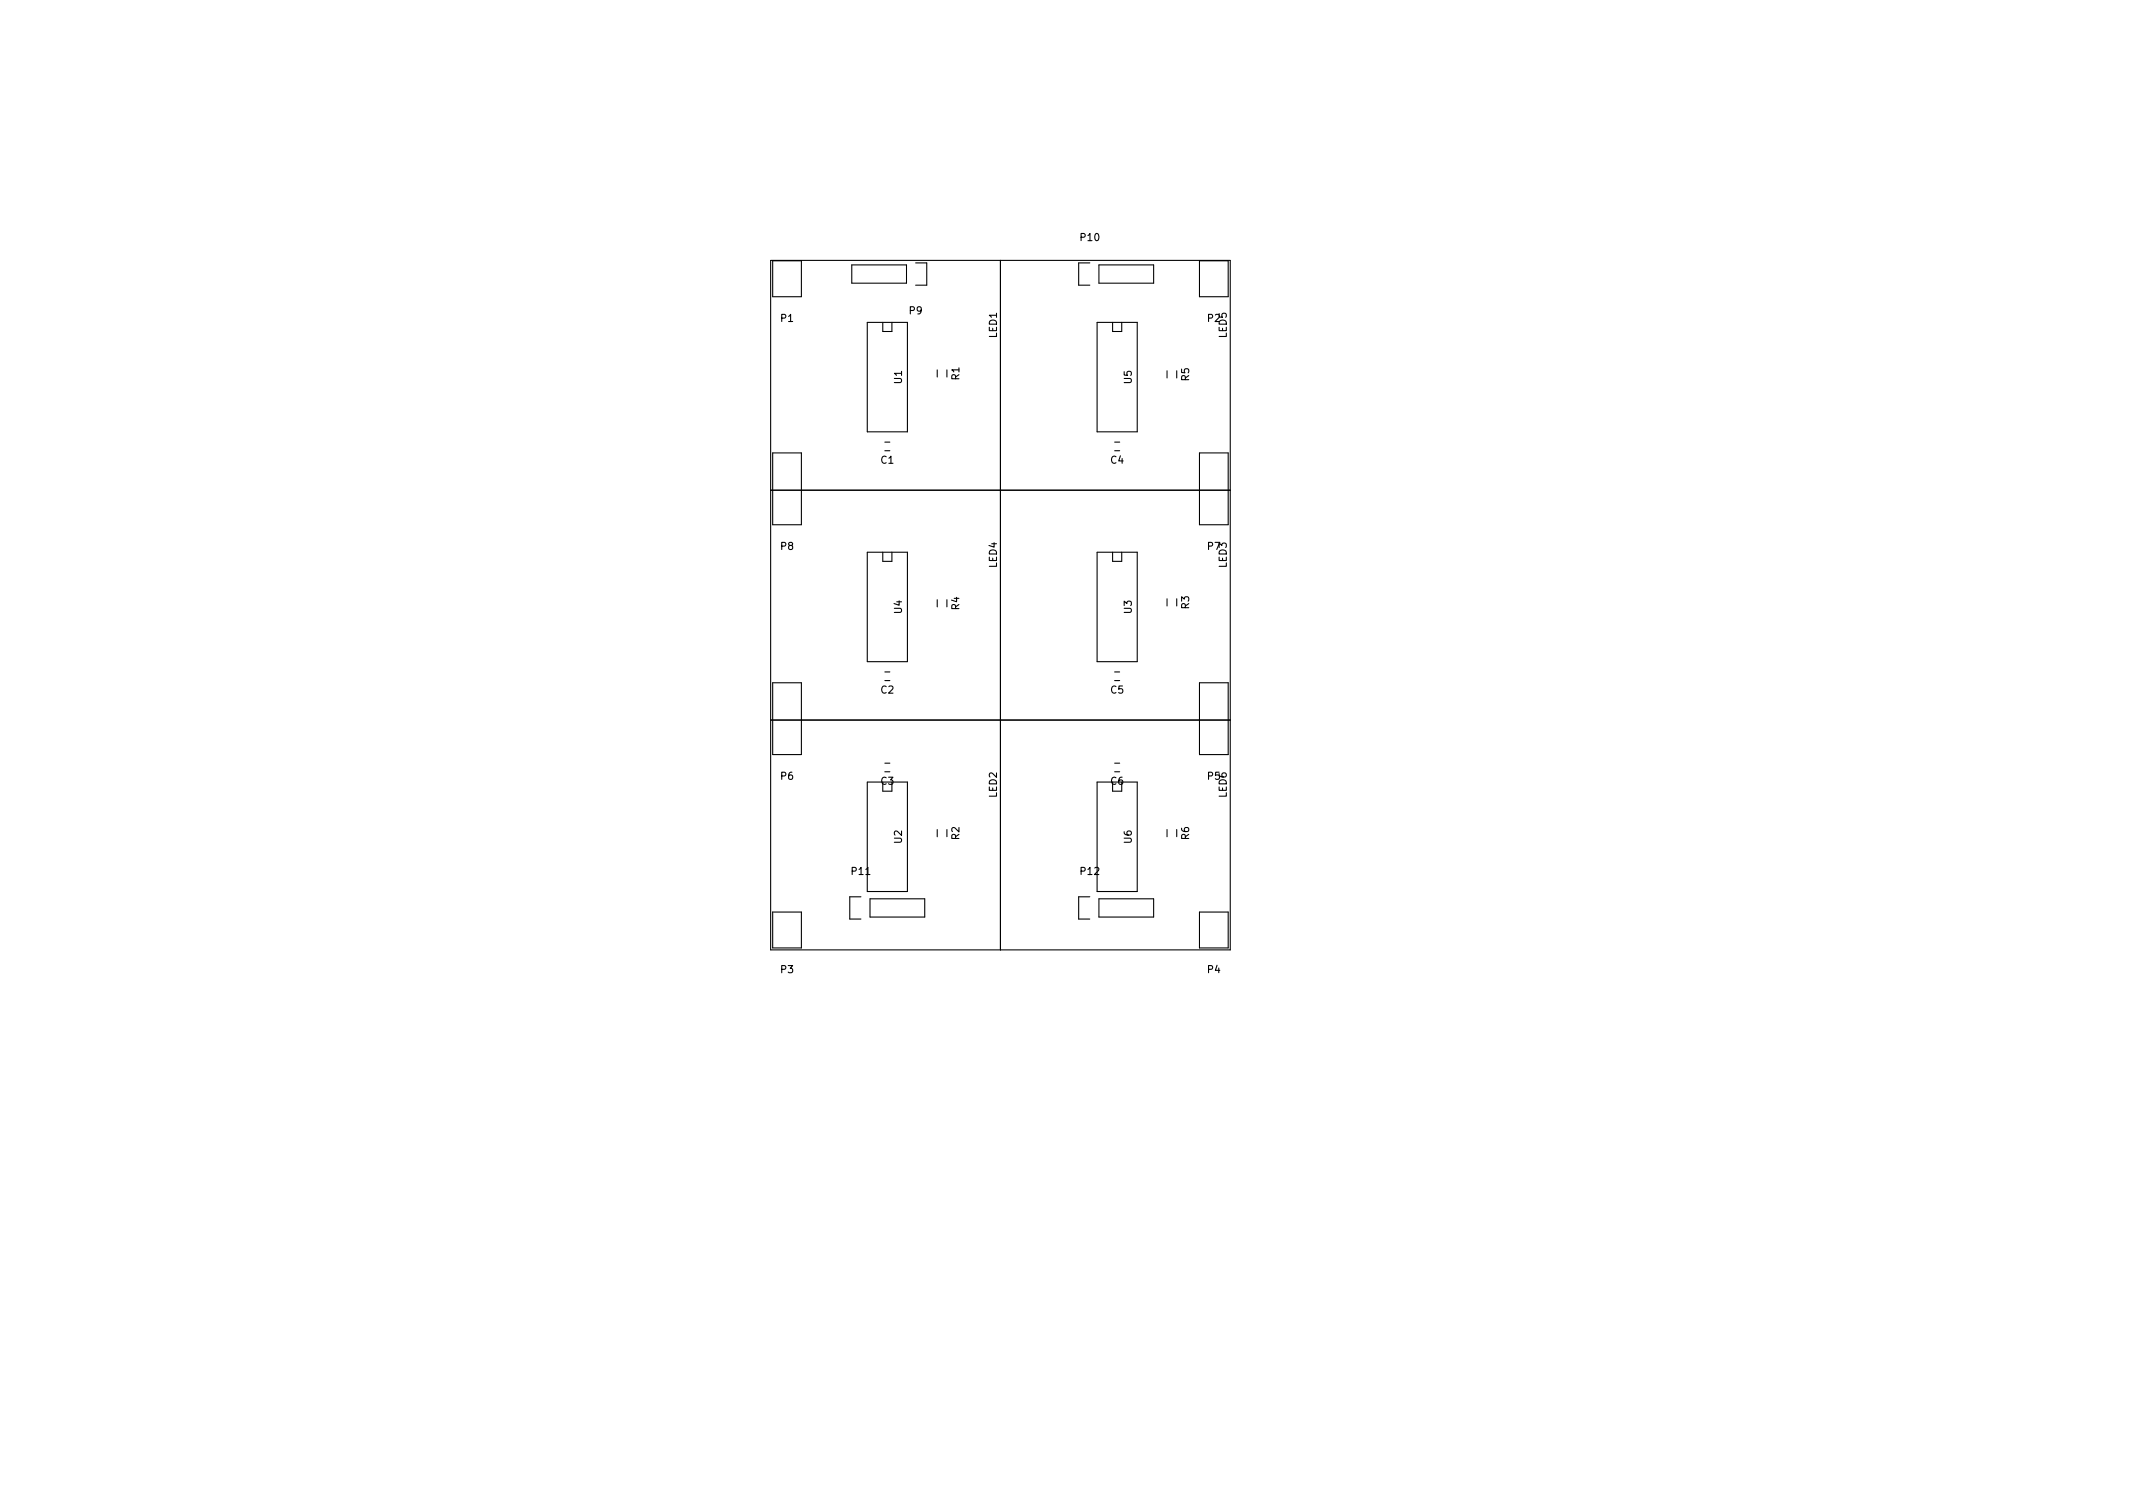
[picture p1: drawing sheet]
<svg xmlns="http://www.w3.org/2000/svg" width="297mm" height="210mm" viewBox="0 0 297 210" stroke-linecap="round" stroke-linejoin="round" font-family="sans-serif">
<defs><g id="words">
<g font-size="1.4">
<text x="150.5" y="33.6">P10</text>
<text x="108.7" y="44.8">P1</text>
<text x="126.7" y="43.8">P9</text>
<text x="138.8" y="47" transform="rotate(-90 138.8 47)">LED1</text>
<text x="168.2" y="44.8">P2</text>
<text x="170.8" y="47" transform="rotate(-90 170.8 47)">LED5</text>
<text x="125.6" y="53.4" transform="rotate(-90 125.6 53.4)">U1</text>
<text x="133.6" y="52.9" transform="rotate(-90 133.6 52.9)">R1</text>
<text x="157.6" y="53.4" transform="rotate(-90 157.6 53.4)">U5</text>
<text x="165.6" y="53" transform="rotate(-90 165.6 53)">R5</text>
<text x="122.7" y="64.6">C1</text>
<text x="154.7" y="64.6">C4</text>
<text x="108.7" y="76.6">P8</text>
<text x="168.2" y="76.6">P7</text>
<text x="138.8" y="79" transform="rotate(-90 138.8 79)">LED4</text>
<text x="170.8" y="79" transform="rotate(-90 170.8 79)">LED3</text>
<text x="125.6" y="85.4" transform="rotate(-90 125.6 85.4)">U4</text>
<text x="133.6" y="84.9" transform="rotate(-90 133.6 84.9)">R4</text>
<text x="157.6" y="85.4" transform="rotate(-90 157.6 85.4)">U3</text>
<text x="165.6" y="84.8" transform="rotate(-90 165.6 84.8)">R3</text>
<text x="122.7" y="96.6">C2</text>
<text x="154.7" y="96.6">C5</text>
<text x="108.7" y="108.6">P6</text>
<text x="122.7" y="109.3">C3</text>
<text x="138.8" y="111" transform="rotate(-90 138.8 111)">LED2</text>
<text x="154.7" y="109.3">C6</text>
<text x="168.2" y="108.6">P5</text>
<text x="170.8" y="111" transform="rotate(-90 170.8 111)">LED6</text>
<text x="125.6" y="117.4" transform="rotate(-90 125.6 117.4)">U2</text>
<text x="133.6" y="116.9" transform="rotate(-90 133.6 116.9)">R2</text>
<text x="157.6" y="117.4" transform="rotate(-90 157.6 117.4)">U6</text>
<text x="165.6" y="116.9" transform="rotate(-90 165.6 116.9)">R6</text>
<text x="118.6" y="121.8">P11</text>
<text x="150.5" y="121.8">P12</text>
<text x="108.7" y="135.5">P3</text>
<text x="168.2" y="135.5">P4</text>
</g>
</g></defs>
<g fill="none" stroke="#000" stroke-width=".15">
<path d="M107.3 36.3h64v96h-64zM107.6 36.3h4v5h-4zM118.6 36.9h7.6v2.5h-7.6zM127.5 36.6h1.6v3.1h-1.6M139.3 36.3v96M151.8 36.6h-1.6v3.1h1.6M153 36.9h7.7v2.5h-7.7zM167 36.3h4v5h-4zM120.8 44.9h5.6v15.2h-5.6zM122.9 44.9v1.3h1.3v-1.3M130.5 51.5v1M131.9 51.5v1"/>
<path d="M152.8 44.9h5.6v15.2h-5.6zM154.9 44.9v1.3h1.3v-1.3M162.5 51.6v1M163.9 51.6v1M107.3 68.3h64M107.6 63.1h4v10h-4zM120.8 76.9h5.6v15.2h-5.6zM122.9 76.9v1.3h1.3v-1.3M123.2 62.8h.7M123.2 61.6h.7M152.8 76.9h5.6v15.2h-5.6zM154.9 76.9v1.3h1.3v-1.3"/>
<path d="M155.2 62.8h.7M155.2 61.6h.7M167 63.1h4v10h-4zM107.6 95.1h4v10h-4zM123.2 94.8h.7M123.2 93.6h.7M130.5 83.5v1M131.9 83.5v1M155.2 94.8h.7M155.2 93.6h.7M162.5 83.4v1M163.9 83.4v1"/>
<path d="M167 95.1h4v10h-4zM107.3 100.3h64M120.8 108.9h5.6v15.2h-5.6zM122.9 108.9v1.3h1.3v-1.3M123.2 107.5h.7M123.2 106.3h.7M130.5 115.5v1M131.9 115.5v1M152.8 108.9h5.6v15.2h-5.6zM154.9 108.9v1.3h1.3v-1.3M155.2 107.5h.7M155.2 106.3h.7"/>
<path d="M162.5 115.5v1M163.9 115.5v1M107.6 127h4v5h-4zM119.9 124.9h-1.6v3.1h1.6M121.2 125.2h7.6v2.5h-7.6zM151.8 124.9h-1.6v3.1h1.6M153 125.2h7.7v2.5h-7.7zM167 127h4v5h-4z"/>
</g>
<use href="#words"/>
</svg>
